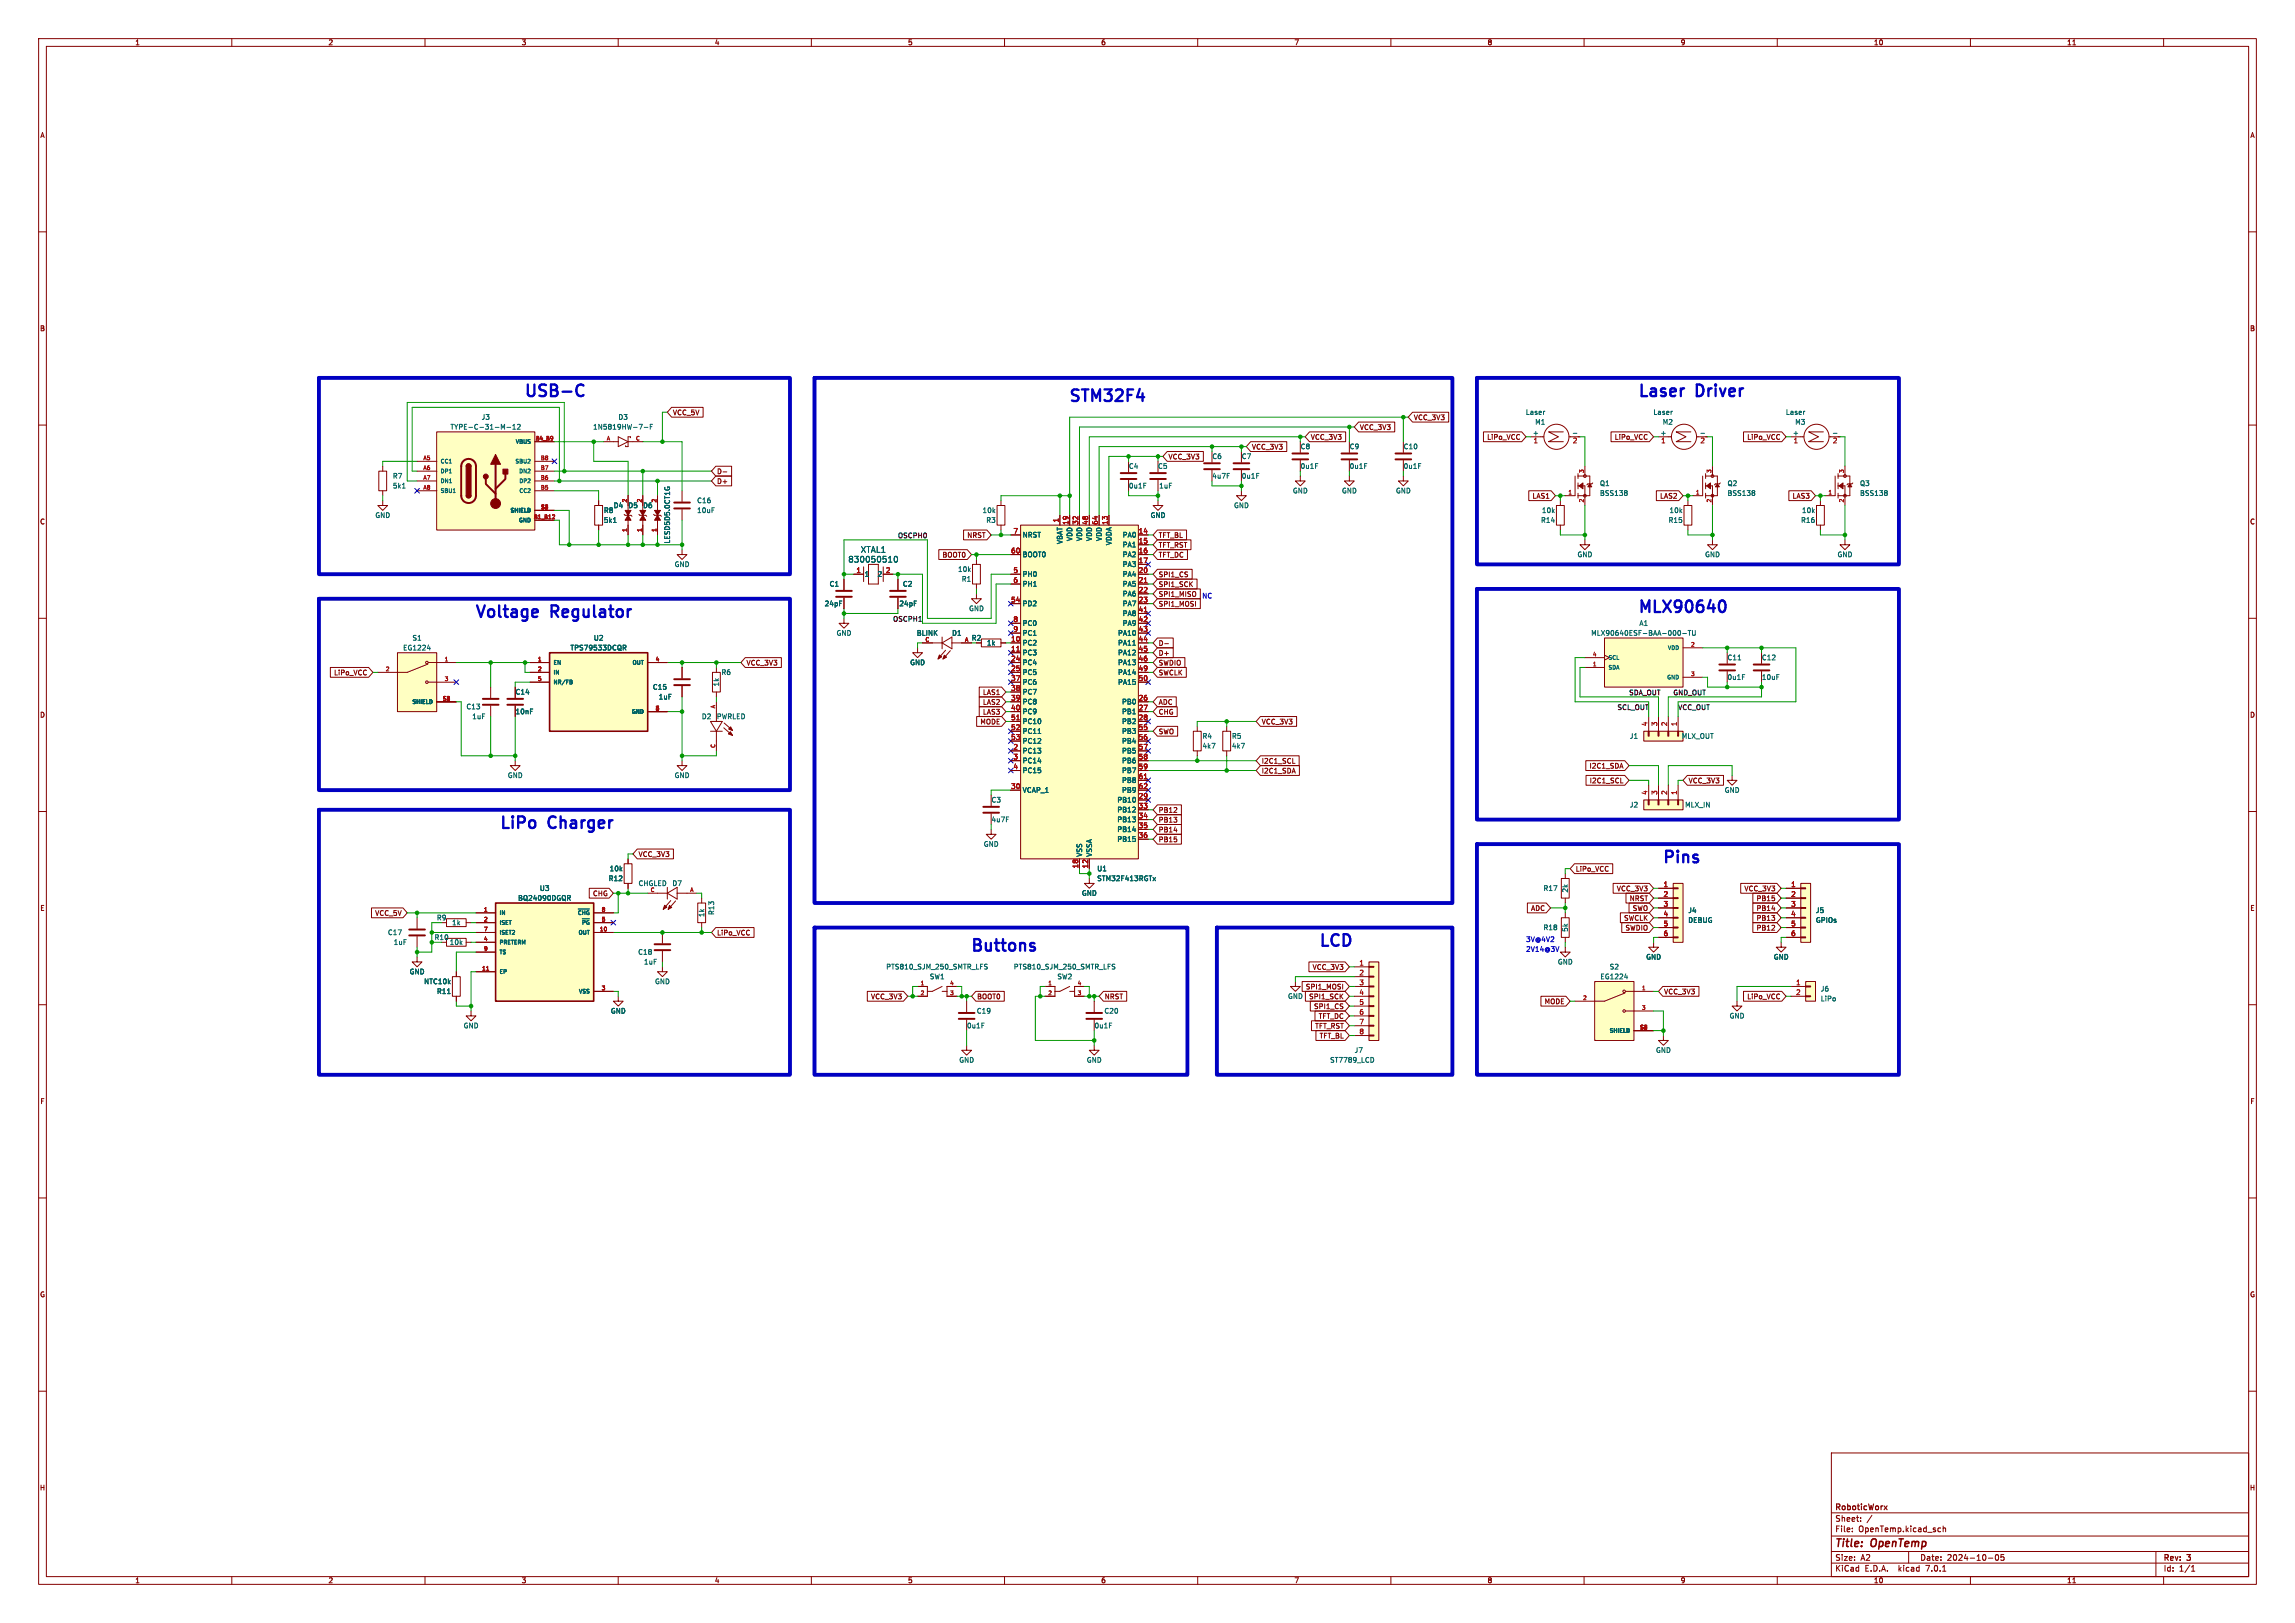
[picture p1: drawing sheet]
<svg xmlns="http://www.w3.org/2000/svg" width="594mm" height="420mm" viewBox="0 0 594 420" stroke-linecap="round" stroke-linejoin="round" font-family="sans-serif">
<defs><g id="words">
<g font-size="4.2" fill="#0000c2">
<text x="135.9" y="102.9">USB-C</text>
<text x="276.9" y="104.1">STM32F4</text>
<text x="424.2" y="102.9">Laser</text>
<text x="439.4" y="102.9">Driver</text>
<text x="123.2" y="160">Voltage</text>
<text x="142.9" y="160">Regulator</text>
<text x="424.2" y="158.8">MLX90640</text>
<text x="129.5" y="214.6">LiPo</text>
<text x="142.3" y="214.6">Charger</text>
<text x="430.5" y="223.5">Pins</text>
<text x="341.6" y="245.1">LCD</text>
<text x="251.5" y="246.4">Buttons</text>
</g>
<g font-size="2.8" fill="#840000">
<text x="475" y="400.8">Title:</text>
<text x="484.4" y="400.8">OpenTemp</text>
</g>
<g font-size="2.1" fill="#006464">
<text x="222.7" y="143.2">XTAL1</text>
<text x="219.5" y="145.7">830050510</text>
</g>
<g font-size="2.1" fill="#840000">
<text x="475" y="393.9">Sheet:</text>
<text x="475" y="391.1">RoboticWorx</text>
<text x="475" y="396.6">File:</text>
<text x="481" y="396.6">OpenTemp.kicad_sch</text>
<text x="475" y="406.8">KiCad</text>
<text x="475" y="404">Size:</text>
<text x="481.6" y="404">A2</text>
<text x="482.7" y="406.8">E.D.A.</text>
<text x="491.4" y="406.8">kicad</text>
<text x="497" y="404">Date:</text>
<text x="498.5" y="406.8">7.0.1</text>
<text x="503.9" y="404">2024-10-05</text>
<text x="560" y="404.2">Rev:</text>
<text x="560" y="406.8">Id:</text>
<text x="564" y="406.8">1/1</text>
<text x="566.2" y="404.2">3</text>
</g>
<g font-size="1.8" fill="#840000">
<text x="35" y="11.8">1</text>
<text x="85" y="11.8">2</text>
<text x="135" y="11.8">3</text>
<text x="185" y="11.8">4</text>
<text x="235" y="11.8">5</text>
<text x="285" y="11.8">6</text>
<text x="335" y="11.8">7</text>
<text x="385" y="11.8">8</text>
<text x="435" y="11.8">9</text>
<text x="485" y="11.8">10</text>
<text x="535" y="11.8">11</text>
<text x="10.4" y="35.8">A</text>
<text x="582.4" y="35.8">A</text>
<text x="10.3" y="85.8">B</text>
<text x="582.3" y="85.8">B</text>
<text x="174.1" y="107.6">VCC_5V</text>
<text x="339.3" y="113.9">VCC_3V3</text>
<text x="352" y="111.4">VCC_3V3</text>
<text x="365.9" y="108.9">VCC_3V3</text>
<text x="384.8" y="113.9">LiPo_VCC</text>
<text x="417.8" y="113.9">LiPo_VCC</text>
<text x="452.1" y="113.9">LiPo_VCC</text>
<text x="302.4" y="119">VCC_3V3</text>
<text x="324" y="116.5">VCC_3V3</text>
<text x="185.6" y="125.4">D+</text>
<text x="185.6" y="122.8">D-</text>
<text x="396.5" y="129.2">LAS1</text>
<text x="429.5" y="129.2">LAS2</text>
<text x="463.8" y="129.2">LAS3</text>
<text x="10.3" y="135.8">C</text>
<text x="582.3" y="135.8">C</text>
<text x="250.2" y="139.3">NRST</text>
<text x="299.9" y="139.3">TFT_BL</text>
<text x="299.9" y="141.9">TFT_RST</text>
<text x="243.8" y="144.4">BOOT0</text>
<text x="299.9" y="149.5">SPI1_CS</text>
<text x="299.9" y="144.4">TFT_DC</text>
<text x="299.9" y="152">SPI1_SCK</text>
<text x="299.9" y="154.6">SPI1_MISO</text>
<text x="299.9" y="157.1">SPI1_MOSI</text>
<text x="251.4" y="165.9">R2</text>
<text x="299.9" y="167.3">D-</text>
<text x="193.2" y="172.4">VCC_3V3</text>
<text x="299.9" y="172.4">SWDIO</text>
<text x="299.9" y="169.8">D+</text>
<text x="86.3" y="174.9">LiPo_VCC</text>
<text x="254.3" y="180">LAS1</text>
<text x="299.9" y="174.9">SWCLK</text>
<text x="10.3" y="185.8">D</text>
<text x="254.3" y="182.5">LAS2</text>
<text x="254.3" y="185.1">LAS3</text>
<text x="299.9" y="182.5">ADC</text>
<text x="299.9" y="185.1">CHG</text>
<text x="582.3" y="185.8">D</text>
<text x="253.6" y="187.6">MODE</text>
<text x="299.9" y="190.1">SWO</text>
<text x="326.6" y="187.6">VCC_3V3</text>
<text x="326.6" y="197.8">I2C1_SCL</text>
<text x="326.6" y="200.3">I2C1_SDA</text>
<text x="411.3" y="199">I2C1_SDA</text>
<text x="411.3" y="202.8">I2C1_SCL</text>
<text x="437" y="202.8">VCC_3V3</text>
<text x="299.9" y="215.5">PB14</text>
<text x="299.9" y="213">PB13</text>
<text x="299.9" y="210.5">PB12</text>
<text x="165.3" y="221.9">VCC_3V3</text>
<text x="299.9" y="218.1">PB15</text>
<text x="407.8" y="225.7">LiPo_VCC</text>
<text x="153.3" y="232.1">CHG</text>
<text x="418.3" y="230.8">VCC_3V3</text>
<text x="421.7" y="233.3">NRST</text>
<text x="451.4" y="230.8">VCC_3V3</text>
<text x="454.5" y="233.3">PB15</text>
<text x="10.4" y="235.8">E</text>
<text x="97" y="237.1">VCC_5V</text>
<text x="396.1" y="235.9">ADC</text>
<text x="420.2" y="238.4">SWCLK</text>
<text x="422.4" y="235.9">SWO</text>
<text x="454.5" y="235.9">PB14</text>
<text x="454.5" y="238.4">PB13</text>
<text x="582.4" y="235.8">E</text>
<text x="185.6" y="242.2">LiPo_VCC</text>
<text x="420.6" y="240.9">SWDIO</text>
<text x="454.5" y="240.9">PB12</text>
<text x="339.6" y="251.1">VCC_3V3</text>
<text x="337.8" y="256.2">SPI1_MOSI</text>
<text x="430.7" y="257.5">VCC_3V3</text>
<text x="225.3" y="258.7">VCC_3V3</text>
<text x="252.9" y="258.7">BOOT0</text>
<text x="285.9" y="258.7">NRST</text>
<text x="338.7" y="258.7">SPI1_SCK</text>
<text x="340" y="261.3">SPI1_CS</text>
<text x="341.2" y="263.8">TFT_DC</text>
<text x="399.6" y="260">MODE</text>
<text x="452.1" y="258.7">LiPo_VCC</text>
<text x="340.3" y="266.3">TFT_RST</text>
<text x="341.4" y="268.9">TFT_BL</text>
<text x="10.4" y="285.8">F</text>
<text x="582.4" y="285.8">F</text>
<text x="10.3" y="335.8">G</text>
<text x="582.3" y="335.8">G</text>
<text x="10.3" y="385.8">H</text>
<text x="582.3" y="385.8">H</text>
<text x="35" y="409.8">1</text>
<text x="85" y="409.8">2</text>
<text x="135" y="409.8">3</text>
<text x="185" y="409.8">4</text>
<text x="235" y="409.8">5</text>
<text x="285" y="409.8">6</text>
<text x="335" y="409.8">7</text>
<text x="385" y="409.8">8</text>
<text x="435" y="409.8">9</text>
<text x="485" y="409.8">10</text>
<text x="535" y="409.8">11</text>
</g>
<g font-size="1.8" fill="#006464">
<text x="394.8" y="107.5">Laser</text>
<text x="427.9" y="107.5">Laser</text>
<text x="462.1" y="107.5">Laser</text>
<text x="116.5" y="111.3">TYPE-C-31-M-12</text>
<text x="124.6" y="108.8">J3</text>
<text x="153.4" y="111.3">1N5819HW-7-F</text>
<text x="160" y="108.8">D3</text>
<text x="396.7" y="112.8">+</text>
<text x="397.3" y="110">M1</text>
<text x="429.7" y="112.8">+</text>
<text x="430.3" y="110">M2</text>
<text x="464" y="112.8">+</text>
<text x="464.6" y="110">M3</text>
<text x="313.7" y="118.9">C6</text>
<text x="321.3" y="118.9">C7</text>
<text x="336.6" y="116.4">C8</text>
<text x="349.3" y="116.4">C9</text>
<text x="363.2" y="116.4">C10</text>
<text x="101.6" y="124">R7</text>
<text x="292.1" y="121.5">C4</text>
<text x="299.6" y="121.5">C5</text>
<text x="313.7" y="124">4u7F</text>
<text x="321.3" y="124">0u1F</text>
<text x="336.6" y="121.5">0u1F</text>
<text x="349.3" y="121.5">0u1F</text>
<text x="363.2" y="121.5">0u1F</text>
<text x="414" y="125.9">Q1</text>
<text x="447" y="125.9">Q2</text>
<text x="481.3" y="125.9">Q3</text>
<text x="101.6" y="126.6">5k1</text>
<text x="158.8" y="131.6">D4</text>
<text x="162.6" y="131.6">D5</text>
<text x="166.4" y="131.6">D6</text>
<text x="180.3" y="130.4">C16</text>
<text x="292.1" y="126.6">0u1F</text>
<text x="299.9" y="126.6">1uF</text>
<text x="319.3" y="131.6">GND</text>
<text x="334.6" y="127.8">GND</text>
<text x="347.3" y="127.8">GND</text>
<text x="361.2" y="127.8">GND</text>
<text x="414" y="128.5">BSS138</text>
<text x="447" y="128.5">BSS138</text>
<text x="481.3" y="128.5">BSS138</text>
<text x="97.1" y="134.2">GND</text>
<text x="156.2" y="132.9">R8</text>
<text x="156.2" y="135.4">5k1</text>
<text x="180.3" y="132.9">10uF</text>
<text x="254.2" y="132.9">10k</text>
<text x="255.2" y="135.4">R3</text>
<text x="297.7" y="134.2">GND</text>
<text x="398.8" y="135.4">R14</text>
<text x="399" y="132.9">10k</text>
<text x="431.8" y="135.4">R15</text>
<text x="432" y="132.9">10k</text>
<text x="466.1" y="135.4">R16</text>
<text x="466.3" y="132.9">10k</text>
<text x="173.5" y="140.7" transform="rotate(-90 173.5 140.7)">LESD5D5.0CT1G</text>
<text x="264.7" y="139.3">NRST</text>
<text x="275.1" y="140.9" transform="rotate(-90 275.1 140.9)">VBAT</text>
<text x="277.7" y="140.2" transform="rotate(-90 277.7 140.2)">VDD</text>
<text x="280.2" y="140.2" transform="rotate(-90 280.2 140.2)">VDD</text>
<text x="282.8" y="140.2" transform="rotate(-90 282.8 140.2)">VDD</text>
<text x="285.3" y="140.2" transform="rotate(-90 285.3 140.2)">VDD</text>
<text x="287.8" y="141.2" transform="rotate(-90 287.8 141.2)">VDDA</text>
<text x="290.4" y="139.3">PA0</text>
<text x="290.4" y="141.8">PA1</text>
<text x="174.5" y="146.9">GND</text>
<text x="223.8" y="149.4">1</text>
<text x="227" y="149.4">2</text>
<text x="247.9" y="148.1">10k</text>
<text x="264.7" y="149.4">PH0</text>
<text x="264.7" y="144.3">BOOT0</text>
<text x="290.4" y="144.3">PA2</text>
<text x="290.4" y="146.9">PA3</text>
<text x="290.4" y="149.4">PA4</text>
<text x="408.2" y="144.3">GND</text>
<text x="441.2" y="144.3">GND</text>
<text x="475.5" y="144.3">GND</text>
<text x="214.6" y="152">C1</text>
<text x="233.6" y="152">C2</text>
<text x="248.8" y="150.7">R1</text>
<text x="264.7" y="152">PH1</text>
<text x="290.4" y="152">PA5</text>
<text x="290.4" y="154.5">PA6</text>
<text x="213.4" y="157">24pF</text>
<text x="232.7" y="157">24pF</text>
<text x="250.7" y="158.3">GND</text>
<text x="264.7" y="157">PD2</text>
<text x="290.4" y="157">PA7</text>
<text x="290.4" y="159.6">PA8</text>
<text x="106.7" y="165.9">S1</text>
<text x="153.6" y="165.9">U2</text>
<text x="216.4" y="164.7">GND</text>
<text x="237.2" y="164.7">BLINK</text>
<text x="246.3" y="164.7">D1</text>
<text x="255.4" y="167.2">1k</text>
<text x="264.7" y="167.2">PC2</text>
<text x="264.7" y="162.1">PC0</text>
<text x="264.7" y="164.7">PC1</text>
<text x="289.2" y="164.7">PA10</text>
<text x="289.2" y="167.2">PA11</text>
<text x="290.4" y="162.1">PA9</text>
<text x="411.7" y="164.7">MLX90640ESF-BAA-000-TU</text>
<text x="424.2" y="162.1">A1</text>
<text x="104.3" y="168.5">EG1224</text>
<text x="147.6" y="168.5">TPS79533DCQR</text>
<text x="235.5" y="172.3">GND</text>
<text x="264.7" y="169.7">PC3</text>
<text x="264.7" y="172.3">PC4</text>
<text x="289.2" y="169.7">PA12</text>
<text x="289.2" y="172.3">PA13</text>
<text x="447" y="171">C11</text>
<text x="455.9" y="171">C12</text>
<text x="133.4" y="179.9">C14</text>
<text x="168.9" y="178.6">C15</text>
<text x="186.2" y="177.7" transform="rotate(-90 186.2 177.7)">1k</text>
<text x="186.7" y="174.8">R6</text>
<text x="264.7" y="174.8">PC5</text>
<text x="264.7" y="177.4">PC6</text>
<text x="264.7" y="179.9">PC7</text>
<text x="289.2" y="174.8">PA14</text>
<text x="289.2" y="177.4">PA15</text>
<text x="447" y="176.1">0u1F</text>
<text x="455.9" y="176.1">10uF</text>
<text x="120.6" y="183.7">C13</text>
<text x="133.4" y="185">10nF</text>
<text x="170.4" y="181.2">1uF</text>
<text x="264.7" y="182.4">PC8</text>
<text x="264.7" y="185">PC9</text>
<text x="290.3" y="182.4">PB0</text>
<text x="290.3" y="185">PB1</text>
<text x="122.1" y="186.2">1uF</text>
<text x="181.6" y="186.2">D2</text>
<text x="185.4" y="186.2">PWRLED</text>
<text x="264.7" y="187.5">PC10</text>
<text x="264.7" y="190.1">PC11</text>
<text x="290.3" y="187.5">PB2</text>
<text x="290.3" y="190.1">PB3</text>
<text x="311.2" y="191.3">R4</text>
<text x="318.8" y="191.3">R5</text>
<text x="421.8" y="191.3">J1</text>
<text x="435.2" y="191.3">MLX_OUT</text>
<text x="264.7" y="195.1">PC13</text>
<text x="264.7" y="197.7">PC14</text>
<text x="264.7" y="192.6">PC12</text>
<text x="290.3" y="192.6">PB4</text>
<text x="290.3" y="195.1">PB5</text>
<text x="290.3" y="197.7">PB6</text>
<text x="311.2" y="193.9">4k7</text>
<text x="318.8" y="193.9">4k7</text>
<text x="131.4" y="201.5">GND</text>
<text x="174.5" y="201.5">GND</text>
<text x="264.7" y="200.2">PC15</text>
<text x="290.3" y="200.2">PB7</text>
<text x="290.3" y="202.8">PB8</text>
<text x="256.5" y="207.8">C3</text>
<text x="264.7" y="205.3">VCAP_1</text>
<text x="289" y="207.8">PB10</text>
<text x="290.3" y="205.3">PB9</text>
<text x="421.8" y="209.1">J2</text>
<text x="436.1" y="209.1">MLX_IN</text>
<text x="446.3" y="205.3">GND</text>
<text x="256.5" y="212.9">4u7F</text>
<text x="289" y="210.4">PB12</text>
<text x="289" y="212.9">PB13</text>
<text x="289" y="215.5">PB14</text>
<text x="254.5" y="219.3">GND</text>
<text x="280.2" y="221.7" transform="rotate(-90 280.2 221.7)">VSS</text>
<text x="282.8" y="221.7" transform="rotate(-90 282.8 221.7)">VSSA</text>
<text x="289" y="218">PB15</text>
<text x="157.7" y="225.6">10k</text>
<text x="283.9" y="225.6">U1</text>
<text x="134" y="233.2">BQ24090DGQR</text>
<text x="139.6" y="230.7">U3</text>
<text x="157.5" y="228.2">R12</text>
<text x="165.2" y="229.4">CHGLED</text>
<text x="174" y="229.4">D7</text>
<text x="279.9" y="232">GND</text>
<text x="283.9" y="228.2">STM32F413RGTx</text>
<text x="399.4" y="230.7">R17</text>
<text x="406" y="231.1" transform="rotate(-90 406 231.1)">2k</text>
<text x="113" y="238.3">R9</text>
<text x="116.9" y="239.6">1k</text>
<text x="182.4" y="237.4" transform="rotate(-90 182.4 237.4)">1k</text>
<text x="185" y="236.9" transform="rotate(-90 185 236.9)">R13</text>
<text x="436.9" y="236.4">J4</text>
<text x="436.9" y="239">DEBUG</text>
<text x="469.9" y="236.4">J5</text>
<text x="469.9" y="239">GPIOs</text>
<text x="100.3" y="242.1">C17</text>
<text x="101.8" y="244.7">1uF</text>
<text x="112.4" y="243.4">R10</text>
<text x="116.3" y="244.7">10k</text>
<text x="399.4" y="240.9">R18</text>
<text x="406" y="241.2" transform="rotate(-90 406 241.2)">5k</text>
<text x="165.1" y="247.2">C18</text>
<text x="166.6" y="249.7">1uF</text>
<text x="229.3" y="251">PTS810_SJM_250_SMTR_LFS</text>
<text x="262.3" y="251">PTS810_SJM_250_SMTR_LFS</text>
<text x="403.1" y="249.7">GND</text>
<text x="416.6" y="251">S2</text>
<text x="426" y="248.5">GND</text>
<text x="459" y="248.5">GND</text>
<text x="106" y="252.3">GND</text>
<text x="109.7" y="254.8">NTC10k</text>
<text x="113" y="257.4">R11</text>
<text x="169.5" y="254.8">GND</text>
<text x="240.6" y="253.6">SW1</text>
<text x="273.6" y="253.6">SW2</text>
<text x="414.1" y="253.6">EG1224</text>
<text x="471.2" y="256.7">J6</text>
<text x="158" y="262.4">GND</text>
<text x="252.7" y="262.4">C19</text>
<text x="285.8" y="262.4">C20</text>
<text x="333.3" y="258.6">GND</text>
<text x="447.6" y="263.7">GND</text>
<text x="471.2" y="259.3">LiPo</text>
<text x="119.9" y="266.3">GND</text>
<text x="250.2" y="266.3">0u1F</text>
<text x="283.2" y="266.3">0u1F</text>
<text x="248.2" y="275.1">GND</text>
<text x="281.2" y="275.1">GND</text>
<text x="344.2" y="275.1">ST7789_LCD</text>
<text x="350.5" y="272.6">J7</text>
<text x="428.5" y="272.6">GND</text>
</g>
<g font-size="1.8" fill="#a90000">
<text x="396.8" y="114.9">1</text>
<text x="407" y="114.9">2</text>
<text x="429.9" y="114.9">1</text>
<text x="440" y="114.9">2</text>
<text x="464.2" y="114.9">1</text>
<text x="474.3" y="114.9">2</text>
<text x="274.1" y="135.3" transform="rotate(-90 274.1 135.3)">1</text>
<text x="276.6" y="135.9" transform="rotate(-90 276.6 135.9)">19</text>
<text x="279.1" y="135.9" transform="rotate(-90 279.1 135.9)">32</text>
<text x="281.7" y="135.9" transform="rotate(-90 281.7 135.9)">48</text>
<text x="284.2" y="135.9" transform="rotate(-90 284.2 135.9)">64</text>
<text x="286.8" y="135.9" transform="rotate(-90 286.8 135.9)">13</text>
<text x="261.6" y="143.3">60</text>
<text x="262.2" y="138.2">7</text>
<text x="294.6" y="138.2">14</text>
<text x="294.6" y="140.7">15</text>
<text x="294.6" y="143.3">16</text>
<text x="221.6" y="148.3">1</text>
<text x="229.2" y="148.3">2</text>
<text x="262.2" y="148.3">5</text>
<text x="294.6" y="145.8">17</text>
<text x="294.6" y="148.3">20</text>
<text x="261.6" y="156">54</text>
<text x="262.2" y="150.9">6</text>
<text x="294.6" y="150.9">21</text>
<text x="294.6" y="153.4">22</text>
<text x="294.6" y="156">23</text>
<text x="262.2" y="161">8</text>
<text x="294.6" y="158.5">41</text>
<text x="294.6" y="161">42</text>
<text x="261.6" y="166.1">10</text>
<text x="262.2" y="163.6">9</text>
<text x="294.6" y="163.6">43</text>
<text x="294.6" y="166.1">44</text>
<text x="261.6" y="168.7">11</text>
<text x="261.6" y="171.2">24</text>
<text x="261.6" y="173.7">25</text>
<text x="294.6" y="168.7">45</text>
<text x="294.6" y="171.2">46</text>
<text x="294.6" y="173.7">49</text>
<text x="261.6" y="176.3">37</text>
<text x="261.6" y="178.8">38</text>
<text x="294.6" y="176.3">50</text>
<text x="261.6" y="181.4">39</text>
<text x="261.6" y="183.9">40</text>
<text x="294.6" y="181.4">26</text>
<text x="294.6" y="183.9">27</text>
<text x="261.6" y="186.4">51</text>
<text x="261.6" y="189">52</text>
<text x="261.6" y="191.5">53</text>
<text x="294.6" y="186.4">28</text>
<text x="294.6" y="189">55</text>
<text x="294.6" y="191.5">56</text>
<text x="426.5" y="188" transform="rotate(-90 426.5 188)">4</text>
<text x="429" y="188" transform="rotate(-90 429 188)">3</text>
<text x="431.5" y="188" transform="rotate(-90 431.5 188)">2</text>
<text x="434.1" y="188" transform="rotate(-90 434.1 188)">1</text>
<text x="262.2" y="194.1">2</text>
<text x="262.2" y="196.6">3</text>
<text x="294.6" y="194.1">57</text>
<text x="294.6" y="196.6">58</text>
<text x="262.2" y="199.1">4</text>
<text x="294.6" y="199.1">59</text>
<text x="294.6" y="201.7">61</text>
<text x="261.6" y="204.2">30</text>
<text x="294.6" y="206.8">29</text>
<text x="294.6" y="209.3">33</text>
<text x="294.6" y="204.2">62</text>
<text x="426.5" y="205.8" transform="rotate(-90 426.5 205.8)">4</text>
<text x="429" y="205.8" transform="rotate(-90 429 205.8)">3</text>
<text x="431.5" y="205.8" transform="rotate(-90 431.5 205.8)">2</text>
<text x="434.1" y="205.8" transform="rotate(-90 434.1 205.8)">1</text>
<text x="294.6" y="211.8">34</text>
<text x="294.6" y="214.4">35</text>
<text x="294.6" y="216.9">36</text>
<text x="279.1" y="224.8" transform="rotate(-90 279.1 224.8)">18</text>
<text x="281.7" y="224.8" transform="rotate(-90 281.7 224.8)">12</text>
<text x="430.5" y="229.6">1</text>
<text x="430.5" y="232.2">2</text>
<text x="463.5" y="229.6">1</text>
<text x="463.5" y="232.2">2</text>
<text x="430.5" y="234.7">3</text>
<text x="430.5" y="237.2">4</text>
<text x="430.5" y="239.8">5</text>
<text x="463.5" y="234.7">3</text>
<text x="463.5" y="237.2">4</text>
<text x="463.5" y="239.8">5</text>
<text x="430.5" y="242.3">6</text>
<text x="463.5" y="242.3">6</text>
<text x="351.8" y="249.9">1</text>
<text x="351.8" y="252.5">2</text>
<text x="351.8" y="255">3</text>
<text x="351.8" y="257.6">4</text>
<text x="464.8" y="255">1</text>
<text x="464.8" y="257.6">2</text>
<text x="351.8" y="260.1">5</text>
<text x="351.8" y="262.6">6</text>
<text x="351.8" y="265.2">7</text>
<text x="351.8" y="267.7">8</text>
</g>
<g font-size="1.8" fill="#0f0f0f">
<text x="232.4" y="139.3">OSCPH0</text>
<text x="231" y="160.9">OSCPH1</text>
<text x="421.6" y="180">SDA_OUT</text>
<text x="433.1" y="180">GND_OUT</text>
<text x="418.5" y="183.8">SCL_OUT</text>
<text x="434.3" y="183.8">VCC_OUT</text>
</g>
<g font-size="1.8" fill="#0000c2">
<text x="311.1" y="154.9">NC</text>
<text x="395" y="243.8">3V@4V2</text>
<text x="395" y="246.4">2V14@3V</text>
</g>
<g font-size="1.4" fill="#a90000">
<text x="109.5" y="119.1">A5</text>
<text x="138.6" y="114">B4_A9</text>
<text x="139.9" y="119.1">B8</text>
<text x="157" y="114">A</text>
<text x="164.5" y="114">C</text>
<text x="109.5" y="121.7">A6</text>
<text x="109.5" y="124.2">A7</text>
<text x="139.9" y="124.2">B6</text>
<text x="139.9" y="121.7">B7</text>
<text x="410" y="122.5" transform="rotate(-90 410 122.5)">3</text>
<text x="443" y="122.5" transform="rotate(-90 443 122.5)">3</text>
<text x="477.3" y="122.5" transform="rotate(-90 477.3 122.5)">3</text>
<text x="109.5" y="126.7">A8</text>
<text x="139.9" y="126.7">B5</text>
<text x="139.9" y="131.8">S1</text>
<text x="140.9" y="131.8">2</text>
<text x="162.3" y="130.1" transform="rotate(-90 162.3 130.1)">2</text>
<text x="166.1" y="130.1" transform="rotate(-90 166.1 130.1)">2</text>
<text x="169.9" y="130.1" transform="rotate(-90 169.9 130.1)">2</text>
<text x="405.8" y="128">1</text>
<text x="410" y="130.1" transform="rotate(-90 410 130.1)">2</text>
<text x="438.8" y="128">1</text>
<text x="443" y="130.1" transform="rotate(-90 443 130.1)">2</text>
<text x="473.1" y="128">1</text>
<text x="477.3" y="130.1" transform="rotate(-90 477.3 130.1)">2</text>
<text x="138.1" y="134.4">B1_A12</text>
<text x="162.3" y="137.7" transform="rotate(-90 162.3 137.7)">1</text>
<text x="166.1" y="137.7" transform="rotate(-90 166.1 137.7)">1</text>
<text x="169.9" y="137.7" transform="rotate(-90 169.9 137.7)">1</text>
<text x="239.4" y="166.1">C</text>
<text x="249.7" y="166.1">A</text>
<text x="437.6" y="167.4">2</text>
<text x="99.8" y="173.7">2</text>
<text x="115" y="171.2">1</text>
<text x="139.1" y="171.2">1</text>
<text x="139.1" y="173.7">2</text>
<text x="169.6" y="171.2">4</text>
<text x="412.2" y="172.5">1</text>
<text x="412.2" y="169.9">4</text>
<text x="115" y="176.3">3</text>
<text x="139.1" y="176.3">5</text>
<text x="437.6" y="175">3</text>
<text x="114.5" y="181.4">S1</text>
<text x="115.5" y="181.4">2</text>
<text x="169.6" y="183.9">6</text>
<text x="185.2" y="183.4" transform="rotate(-90 185.2 183.4)">A</text>
<text x="185.2" y="193.6" transform="rotate(-90 185.2 193.6)">C</text>
<text x="168.3" y="230.9">C</text>
<text x="178.5" y="230.9">A</text>
<text x="125.2" y="236">1</text>
<text x="125.2" y="238.5">2</text>
<text x="155.6" y="238.5">5</text>
<text x="155.6" y="236">8</text>
<text x="125.2" y="243.6">4</text>
<text x="125.2" y="241">7</text>
<text x="155.2" y="241">10</text>
<text x="124.7" y="251.2">11</text>
<text x="125.2" y="246.1">9</text>
<text x="155.6" y="256.3">3</text>
<text x="238.2" y="255">1</text>
<text x="238.2" y="257.6">2</text>
<text x="245.8" y="257.6">3</text>
<text x="245.8" y="255">4</text>
<text x="271.2" y="255">1</text>
<text x="271.2" y="257.6">2</text>
<text x="278.8" y="257.6">3</text>
<text x="278.8" y="255">4</text>
<text x="424.9" y="256.3">1</text>
<text x="409.6" y="258.8">2</text>
<text x="424.9" y="261.4">3</text>
<text x="424.4" y="266.4">S1</text>
<text x="425.3" y="266.4">2</text>
</g>
<g font-size="1.4" fill="#006464">
<text x="133.3" y="115">VBUS</text>
<text x="114" y="120.1">CC1</text>
<text x="114" y="122.6">DP1</text>
<text x="114" y="125.2">DN1</text>
<text x="133.2" y="120.1">SBU2</text>
<text x="134.2" y="122.6">DN2</text>
<text x="134.2" y="125.2">DP2</text>
<text x="114" y="127.7">SBU1</text>
<text x="134.2" y="127.7">CC2</text>
<text x="132" y="132.8">SHIELD</text>
<text x="134.1" y="135.3">GND</text>
<text x="143.3" y="172.1">EN</text>
<text x="163.5" y="172.1">OUT</text>
<text x="416.3" y="173.4">SDA</text>
<text x="416.3" y="170.9">SCL</text>
<text x="431.5" y="168.3">VDD</text>
<text x="143.3" y="174.7">IN</text>
<text x="143.3" y="177.2">NR/FB</text>
<text x="431.3" y="176">GND</text>
<text x="106.6" y="182.3">SHIELD</text>
<text x="163.3" y="184.8">GND</text>
<text x="129.3" y="236.9">IN</text>
<text x="129.3" y="239.5">ISET</text>
<text x="149.4" y="237.4">~{CHG}</text>
<text x="150.4" y="239.9">~{PG}</text>
<text x="129.3" y="244.5">PRETERM</text>
<text x="129.3" y="242">ISET2</text>
<text x="149.6" y="242">OUT</text>
<text x="129.3" y="247.1">TS</text>
<text x="129.3" y="252.2">EP</text>
<text x="149.7" y="257.2">VSS</text>
<text x="416.4" y="267.4">SHIELD</text>
</g>
</g></defs>
<g fill="none" stroke="#840000" stroke-width=".26">
<path d="M10 10h574v400h-574zM12 12h570v396h-570zM60 10v2M110 10v2M160 10v2M210 10v2M260 10v2M310 10v2M360 10v2M410 10v2M460 10v2M510 10v2"/>
<path d="M560 10v2M10 60h2M582 60h2M10 110h2M107.9 119.4h5.1M113 111.8h25.4v25.4h-25.4zM138.4 114.3h5.1M138.4 119.4h5.1M156.2 114.3h3.8M160 113l2.6 1.3-2.6 1.3zM162.6 114.3h3.8M163.2 113.3v-.3h-.6v2.6h-.7v-.3"/>
<path d="M173.8 105.4h8.2v2.6h-8.2l-1.1-1.3zM292.1 119.4v2.8M299.7 119.4v2.8M302.1 116.8h9.4v2.6h-9.4l-1.1-1.3zM313.7 116.8v2.8M321.3 116.8v2.8M323.7 114.3h9.3v2.5h-9.3l-1.1-1.2zM336.5 114.3v2.8M336.5 119.1v2.8M338.9 111.8h9.4v2.5h-9.4l-1.1-1.3zM349.2 114.3v2.8M349.2 119.1v2.8"/>
<path d="M351.6 109.2h9.4v2.6h-9.4l-1.1-1.3zM363.2 114.3v2.8M363.2 119.1v2.8M365.6 106.7h9.4v2.5h-9.4l-1.1-1.2zM384 111.8h9.9l1.1 1.2-1.1 1.3h-9.9zM396.2 113h3.4M404.6 111.8h-3.8l2.6 1.2-2.6 1.3h3.8M406.1 113h2.8M417 111.8h9.9l1.1 1.2-1.1 1.3h-9.9zM429.3 113h3.3M437.6 111.8h-3.8l2.6 1.2-2.6 1.3h3.8M439.1 113h2.9"/>
<path d="M451.3 111.8h9.9l1.1 1.2-1.1 1.3h-9.9zM463.5 113h3.4M471.9 111.8h-3.8l2.6 1.2-2.6 1.3h3.8M473.4 113h2.8M582 110h2M98 121.9h2.1v5.1h-2.1zM99.1 129.5v1.3h1.2l-1.2 1.3-1.3-1.3h1.3M99.1 120.7v1.2M99.1 127v1.3M107.9 121.9h5.1M107.9 124.5h5.1M107.9 127h5.1"/>
<path d="M120.6 128.3l.2 .4 .4 .2 .5-.2 .2-.4M120.6 120.7l.2-.5 .5-.2 .4 .2 .2 .5M138.4 134.6h5.1M138.4 121.9h5.1M138.4 124.5h5.1M138.4 127h5.1M138.4 132.1h5.1M153.9 130.8h2.1v5.1h-2.1zM154.9 129.5v1.3M154.9 135.9v1.3M161.5 133.1l.3 .3h1.5l.3 .2M162.6 128.3v2.5"/>
<path d="M162.6 134.6v3.8M165.4 133.1l.2 .3h1.5l.3 .2M166.4 128.3v2.5M166.4 134.6v3.8M169.2 133.1l.2 .3h1.5l.3 .2M170.2 128.3v3.8M170.2 134.6v3.8M176.5 127v2.8M176.5 131.8v2.8M185.3 123.2h4.1v2.5h-4.1l-1.2-1.2zM185.3 120.7h4.1v2.5h-4.1l-1.2-1.3zM187.2 122.1h.9"/>
<path d="M249.4 137.2h6l1.1 1.2-1.1 1.3h-6zM258.1 130.8h2v5.1h-2zM259.1 129.5v1.3M259.1 135.9v1.3M261.6 138.4h2.6M264.2 135.9h30.4v86.4h-30.4zM274.3 133.4v2.5M276.9 133.4v2.5M279.4 133.4v2.5M281.9 133.4v2.5M284.5 133.4v2.5M287 133.4v2.5"/>
<path d="M292.1 124.2v2.8M294.6 138.4h2.6M299.6 137.2h7.5v2.5h-7.5l-1.2-1.3zM299.6 139.7h8.7v2.5h-8.7l-1.2-1.2zM299.7 129.5v1.3h1.3l-1.3 1.3-1.3-1.3h1.3M299.7 124.2v2.8M313.7 121.7v2.8M321.3 127v1.3h1.3l-1.3 1.2-1.3-1.2h1.3M321.3 121.7v2.8M336.5 123.2v1.3h1.3l-1.3 1.2-1.2-1.2h1.2M349.2 123.2v1.3h1.3l-1.3 1.2-1.2-1.2h1.2M363.2 123.2v1.3h1.3l-1.3 1.2-1.3-1.2h1.3"/>
<path d="M395.7 127h5.8l1.1 1.3-1.1 1.2h-5.8zM402.8 130.8h2.1v5.1h-2.1zM403.9 129.5v1.3M403.9 135.9v1.3M407.7 123.2v5.1h-2.6M408.4 125.7h1.8v5.1M408.4 123.2h3.1v5.1h-3.1M408.4 122.6v1.2M408.4 125v1.5M408.4 127.6v1.3M410.2 139.7v1.3h1.3l-1.3 1.2-1.3-1.2h1.3M410.2 120.7v2.5"/>
<path d="M412.2 125l-.2 .2h-1l-.3 .3M428.7 127h5.8l1.1 1.3-1.1 1.2h-5.8zM435.9 130.8h2v5.1h-2zM436.9 129.5v1.3M436.9 135.9v1.3M440.7 123.2v5.1h-2.6M441.5 122.6v1.2M441.5 125v1.5M441.5 127.6v1.3M441.5 125.7h1.7v5.1M441.5 123.2h3v5.1h-3M443.2 139.7v1.3h1.3l-1.3 1.2-1.2-1.2h1.2"/>
<path d="M443.2 120.7v2.5M445.3 125l-.3 .2h-1l-.3 .3M463 127h5.8l1.1 1.3-1.1 1.2h-5.8zM470.2 130.8h2v5.1h-2zM471.2 129.5v1.3M471.2 135.9v1.3M475 123.2v5.1h-2.6M475.7 125.7h1.8v5.1M475.7 123.2h3.1v5.1h-3.1M475.7 122.6v1.2M475.7 125v1.5M475.7 127.6v1.3"/>
<path d="M477.5 139.7v1.3h1.3l-1.3 1.2-1.3-1.2h1.3M477.5 120.7v2.5M479.6 125l-.3 .2h-1l-.3 .3M10 160h2M176.5 142.2v1.3h1.3l-1.3 1.3-1.2-1.3h1.2M218.4 149.9v2.8M218.4 154.7v2.8M221 148.6h2.5M223.5 146.7v3.8M224.8 146.1v5h2.5v-5M228.6 146.7v3.8M228.6 148.6h2.5"/>
<path d="M232.4 149.9v2.8M232.4 154.7v2.8M243 142.2h7.3l1.2 1.3-1.2 1.3h-7.3zM251.7 146.1h2v5h-2zM252.7 153.7v1.2h1.3l-1.3 1.3-1.2-1.3h1.2M252.7 144.8v1.3M252.7 151.1v1.3M261.6 151.1h2.6M261.6 148.6h2.6M261.6 143.5h2.6M261.6 156.2h2.6M294.6 151.1h2.6"/>
<path d="M294.6 148.6h2.6M294.6 141h2.6M294.6 143.5h2.6M294.6 146.1h2.6M294.6 153.7h2.6M294.6 156.2h2.6M294.6 158.8h2.6M299.6 149.9h10.2v2.5h-10.2l-1.2-1.3zM299.6 152.4h11.1v2.5h-11.1l-1.2-1.2zM299.6 154.9h11.1v2.6h-11.1l-1.2-1.3zM299.6 147.3h9v2.6h-9l-1.2-1.3zM299.6 142.2h7.7v2.6h-7.7l-1.2-1.3z"/>
<path d="M582 160h2M85.5 172.7h9.9l1.1 1.3-1.1 1.3h-9.9zM102.9 168.9h10.1v15.3h-10.1zM110.7 171.9l-5.3 2.1h-7.6M110.9 171.5h7.2M110.9 176.5h7.2M127 177.8v2.8M133.3 177.8v2.8M137.2 171.5h5M137.2 174h5M137.2 176.5h5M167.6 171.5h5.1"/>
<path d="M176.5 172.7v2.8M176.5 177.5v2.8M184.4 174h2v5.1h-2zM185.4 172.7v1.3M185.4 179.1v1.2M192.9 170.2h9.3v2.5h-9.3l-1.1-1.2zM218.4 160v1.3h1.3l-1.3 1.3-1.2-1.3h1.2M237.5 167.6v1.3h1.3l-1.3 1.3-1.3-1.3h1.3M238.8 166.4h5M243.8 166.4l2.6-1.6v3.1zM243.8 164.8v3.1M244.7 168.3l-1.7 2"/>
<path d="M246 168.4l-1.8 2M246.4 166.4h5.1M253.4 177.8h5.8l1.1 1.3-1.1 1.2h-5.8zM254 165.4h5.1v2h-5.1zM259.1 166.4h1.2M261.6 171.5h2.6M261.6 174h2.6M261.6 176.5h2.6M261.6 166.4h2.6M261.6 168.9h2.6M261.6 179.1h2.6M261.6 161.3h2.6"/>
<path d="M261.6 163.8h2.6M294.6 171.5h2.6M294.6 174h2.6M294.6 176.5h2.6M294.6 166.4h2.6M294.6 168.9h2.6M294.6 161.3h2.6M294.6 163.8h2.6M299.6 172.7h7.4v2.6h-7.4l-1.2-1.3zM299.6 170.2h7.1v2.5h-7.1l-1.2-1.2zM299.6 167.6h4.1v2.6h-4.1l-1.2-1.3zM299.6 165.1h4.1v2.5h-4.1l-1.2-1.2z"/>
<path d="M301.5 166.6h.9M410.2 172.7h5.1M410.2 170.2h5.1M415.3 165.1h20.3v12.7h-20.3zM415.3 169.5l1.3 .7-1.3 .6M435.6 167.6h5.1M435.6 175.3h5.1M447 168.9v2.8M447 173.7v2.8M455.9 168.9v2.8M455.9 173.7v2.8M113 181.6h5.1"/>
<path d="M127 182.6v2.8M133.3 196.9v1.2h1.3l-1.3 1.3-1.2-1.3h1.2M133.3 182.6v2.8M167.6 184.2h5.1M176.5 196.9v1.2h1.3l-1.3 1.3-1.2-1.3h1.2M183.9 189.2h3M185.4 181.6v5.1h-1.5l1.5 2.5M185.4 189.2v5.1M186.9 186.7l-1.5 2.5M187.3 188.3l2.1 1.8M187.4 187.1l2.1 1.8M252.8 185.4h6.4l1.1 1.3-1.1 1.3h-6.4z"/>
<path d="M253.4 180.3h5.8l1.1 1.3-1.1 1.3h-5.8zM253.4 182.9h5.8l1.1 1.3-1.1 1.2h-5.8zM261.6 184.2h2.6M261.6 181.6h2.6M261.6 186.7h2.6M261.6 189.2h2.6M261.6 194.3h2.6M261.6 196.9h2.6M261.6 199.4h2.6M261.6 191.8h2.6M294.6 184.2h2.6M294.6 181.6h2.6"/>
<path d="M294.6 186.7h2.6M294.6 189.2h2.6M294.6 194.3h2.6M294.6 196.9h2.6M294.6 199.4h2.6M294.6 191.8h2.6M299.6 188h5.2v2.5h-5.2l-1.2-1.3zM299.6 180.3h4.8v2.6h-4.8l-1.2-1.3zM299.6 182.9h5.1v2.5h-5.1l-1.2-1.2zM308.9 189.2h2v5.1h-2zM309.9 188v1.2M309.9 194.3v1.3"/>
<path d="M316.5 189.2h2v5.1h-2zM317.5 188v1.2M317.5 194.3v1.3M326.2 198.1h10.1v2.6h-10.1l-1.1-1.3zM326.2 195.6h10.1v2.5h-10.1l-1.1-1.2zM326.2 185.4h9.4v2.6h-9.4l-1.1-1.3zM410.4 196.8h10.1l1.1 1.3-1.1 1.3h-10.1zM425.4 189.2h10.2v2.6h-10.2zM426.6 189.2h.2v1.3h-.2zM426.7 185.4v3.8M429.1 189.2h.3v1.3h-.3zM429.3 185.4v3.8"/>
<path d="M431.7 189.2h.2v1.3h-.2zM431.8 185.4v3.8M434.2 189.2h.3v1.3h-.3zM434.3 185.4v3.8M10 210h2M164.9 219.7h9.4v2.6h-9.4l-1.1-1.3zM256.5 214.6v1.3h1.3l-1.3 1.3-1.2-1.3h1.2M256.5 205.7v2.8M256.5 210.6v2.8M261.6 204.5h2.6M294.6 207h2.6M294.6 204.5h2.6"/>
<path d="M294.6 209.6h2.6M294.6 212.1h2.6M294.6 214.6h2.6M294.6 217.2h2.6M294.6 201.9h2.6M299.6 213.4h6.2v2.5h-6.2l-1.2-1.3zM299.6 215.9h6.2v2.5h-6.2l-1.2-1.2zM299.6 210.8h6.2v2.6h-6.2l-1.2-1.3zM299.6 208.3h6.2v2.5h-6.2l-1.2-1.2zM410.5 200.7h10l1.1 1.2-1.1 1.3h-10zM419.5 202.6h.6M425.4 207h10.2v2.6h-10.2z"/>
<path d="M426.6 207h.2v1.3h-.2zM426.7 203.2v3.8M429.1 207h.3v1.3h-.3zM429.3 203.2v3.8M431.7 207h.2v1.3h-.2zM431.8 203.2v3.8M434.2 207h.3v1.3h-.3zM434.3 203.2v3.8M436.7 200.7h9.4v2.5h-9.4l-1.1-1.3zM448.3 200.7v1.2h1.3l-1.3 1.3-1.3-1.3h1.3M582 210h2M96.1 234.9h8.2l1.1 1.3-1.1 1.3h-8.2z"/>
<path d="M107.9 237.5v2.8M115.6 237.7h5v2.1h-5zM120.6 238.8h1.3M123.2 238.8h5.1M123.2 236.2h5.1M152.5 229.9h5.1l1.1 1.2-1.1 1.3h-5.1zM153.7 238.8h5M153.7 236.2h5M161.5 223.5h2.1v5.1h-2.1zM162.6 222.3v1.2M162.6 228.6v1.3M167.6 231.1h5.1"/>
<path d="M172.7 231.1l2.6-1.5v3.1zM172.7 229.6v3.1M173.6 233l-1.8 2.1M174.9 233.1l-1.8 2.1M175.3 231.1h5M180.6 233.7h2v5.1h-2zM181.6 232.4v1.3M181.6 238.8v1.2M279.4 222.3v2.5M281.9 227.3v1.3h1.3l-1.3 1.3-1.2-1.3h1.2M281.9 222.3v2.5M395.3 233.7h4.9l1.1 1.3-1.1 1.2h-4.9z"/>
<path d="M404.1 227.3h2v5.1h-2zM404.1 237.5h2v5.1h-2zM405.1 226.1v1.2M405.1 232.4v1.3M405.1 236.2v1.3M407.5 223.5h9.9v2.6h-9.9l-1.1-1.3zM417.5 228.6h9.4l1.1 1.3-1.1 1.2h-9.4zM419.4 236.2h7.5l1.1 1.3-1.1 1.3h-7.5zM419.8 238.8h7.1l1.1 1.2-1.1 1.3h-7.1zM420.8 231.1h6.1l1.1 1.3-1.1 1.3h-6.1zM421.6 233.7h5.3l1.1 1.3-1.1 1.2h-5.3zM429.3 229.9h3.8"/>
<path d="M429.3 232.4h3.8M429.3 235h3.8M429.3 237.5h3.8M433.1 239.9h1.2v.3h-1.2zM433.1 237.4h1.2v.2h-1.2zM433.1 234.8h1.2v.3h-1.2zM433.1 232.3h1.2v.2h-1.2zM433.1 229.7h1.2v.3h-1.2zM433.1 228.6h2.5v15.2h-2.5zM450.5 228.6h9.4l1.1 1.3-1.1 1.2h-9.4zM453.7 233.7h6.2l1.1 1.3-1.1 1.2h-6.2zM453.7 238.8h6.2l1.1 1.2-1.1 1.3h-6.2z"/>
<path d="M453.7 231.1h6.2l1.1 1.3-1.1 1.3h-6.2zM453.7 236.2h6.2l1.1 1.3-1.1 1.3h-6.2zM458.6 235.2h.8M462.3 229.9h3.8M462.3 232.4h3.8M462.3 235h3.8M462.3 237.5h3.8M466.1 239.9h1.3v.3h-1.3zM466.1 237.4h1.3v.2h-1.3zM466.1 234.8h1.3v.3h-1.3zM466.1 232.3h1.3v.2h-1.3zM466.1 229.7h1.3v.3h-1.3z"/>
<path d="M466.1 228.6h2.5v15.2h-2.5zM10 260h2M107.9 247.7v1.2h1.3l-1.3 1.3-1.2-1.3h1.2M107.9 242.3v2.8M115.6 242.8h5v2.1h-5zM117.1 252.7h2v5.1h-2zM118.1 251.5v1.2M118.1 257.8v1.3M120.6 243.8h1.3M123.2 243.8h5.1M123.2 241.3h5.1M123.2 251.5h5.1"/>
<path d="M123.2 246.4h5.1M153.7 256.5h5M153.7 241.3h5M160 257.8v1.3h1.3l-1.3 1.3-1.3-1.3h1.3M171.4 250.2v1.3h1.3l-1.3 1.2-1.2-1.2h1.2M171.4 241.3v2.8M171.4 246.1v2.8M185.3 240h9.9v2.6h-9.9l-1.2-1.3zM224.5 256.5h9.3l1.1 1.3-1.1 1.3h-9.3zM237.5 255.3h2.5v2.5h-2.5M243.8 255.3l-2.5 1.2h-1.3M243.8 256.5h1.3"/>
<path d="M247.6 255.3h-2.5v2.5h2.5M250.2 259.1v2.8M252.6 256.5h7.3v2.6h-7.3l-1.1-1.3zM270.5 255.3h2.5v2.5h-2.5M276.9 255.3l-2.6 1.2h-1.3M276.9 256.5h1.2M280.7 255.3h-2.6v2.5h2.6M283.2 259.1v2.8M285.6 256.5h6v2.6h-6l-1.1-1.3zM335.3 254v1.3h1.2l-1.2 1.2-1.3-1.2h1.3M337 254h11.1l1.1 1.3-1.1 1.2h-11.1zM337.9 256.5h10.2l1.1 1.3-1.1 1.3h-10.2z"/>
<path d="M338.8 248.9h9.3l1.1 1.3-1.1 1.3h-9.3zM339.1 259.1h9l1.1 1.3-1.1 1.2h-9zM350.5 257.8h3.8M350.5 255.3h3.8M350.5 250.2h3.8M350.5 252.7h3.8M354.3 257.7h1.3v.2h-1.3zM354.3 255.1h1.3v.3h-1.3zM354.3 252.6h1.3v.3h-1.3zM354.3 250.1h1.3v.2h-1.3zM354.3 248.9h2.6v20.3h-2.6zM398.8 257.8h6.5l1.1 1.3-1.1 1.3h-6.5z"/>
<path d="M405.1 245.1v1.3h1.3l-1.3 1.3-1.2-1.3h1.2M405.1 242.6v1.2M412.7 254h10.2v15.2h-10.2zM420.6 256.9l-5.3 2.2h-7.6M420.8 256.5h7.2M428 243.8v1.3h1.3l-1.3 1.3-1.3-1.3h1.3M429.3 240h3.8M429.3 242.6h3.8M430.4 255.3h9.3v2.5h-9.3l-1.1-1.3zM433.1 242.4h1.2v.3h-1.2zM449.6 259.1v1.3h1.2l-1.2 1.2-1.3-1.2h1.3M451.3 256.5h9.9l1.1 1.3-1.1 1.3h-9.9z"/>
<path d="M461 243.8v1.3h1.3l-1.3 1.3-1.3-1.3h1.3M462.3 240h3.8M462.3 242.6h3.8M463.5 257.8h3.9M463.5 255.3h3.9M466.1 242.4h1.3v.3h-1.3zM467.4 257.7h1.2v.2h-1.2zM467.4 255.1h1.2v.3h-1.2zM467.4 254h2.5v5.1h-2.5zM582 260h2M121.9 261.6v1.3h1.3l-1.3 1.3-1.3-1.3h1.3M250.2 270.5v1.3h1.3l-1.3 1.3-1.3-1.3h1.3"/>
<path d="M250.2 263.9v2.8M283.2 270.5v1.3h1.3l-1.3 1.3-1.3-1.3h1.3M283.2 263.9v2.8M339.4 264.2h8.7l1.1 1.2-1.1 1.3h-8.7zM340.4 261.6h7.7l1.1 1.3-1.1 1.3h-7.7zM340.6 266.7h7.5l1.1 1.3-1.1 1.2h-7.5zM350.5 260.4h3.8M350.5 262.9h3.8M350.5 265.4h3.8M350.5 268h3.8M354.3 267.8h1.3v.3h-1.3zM354.3 265.3h1.3v.3h-1.3z"/>
<path d="M354.3 262.8h1.3v.2h-1.3zM354.3 260.2h1.3v.3h-1.3zM420.8 261.6h7.2M422.9 266.7h5.1M430.5 268v1.2h1.3l-1.3 1.3-1.2-1.3h1.2M10 310h2M582 310h2M10 360h2M474 376h108v32h-108zM582 360h2M474 397.5h108M474 391.5h108"/>
<path d="M479.4 396.2v.2M479.4 395.5v.1M481.6 393.5v.2M481.6 392.8v.1M484.5 392.1l-1.3 1.9M501.9 395.4l.4 .1M502.3 396.3l-.4 .1M502.9 395.5h.6l.1 .9M502.9 394.9v1.5M60 408v2M110 408v2M160 408v2"/>
<path d="M210 408v2M260 408v2M310 408v2M360 408v2M410 408v2M460 408v2M474 404.5h108M474 401.5h108M494 401.5v3M502.8 406.6h.8M510 408v2M514.6 403.2h1.2"/>
<path d="M516.6 402.4l.2-.1a.8 .8 0 0 1 .5 .7 .8 .8 0 0 1-.5 .8 1 1 0 0 1-.2-1.4zM518.6 402.3h-.7v.7l.7-.1v.7l-.2 .2-.5-.2M558 401.5v6.5M560 408v2M567.2 406.6h.9M567.2 405.5l.4-.4v1.5"/>
<circle cx="402.8" cy="113" r="3.3"/>
<circle cx="435.9" cy="113" r="3.3"/>
<circle cx="470.2" cy="113" r="3.3"/>
<circle cx="410.2" cy="123.2" r=".36"/>
<circle cx="410.2" cy="128.3" r=".36"/>
<circle cx="443.2" cy="128.3" r=".36"/>
<circle cx="443.2" cy="123.2" r=".36"/>
<circle cx="477.5" cy="128.3" r=".36"/>
<circle cx="477.5" cy="123.2" r=".36"/>
<circle cx="110.5" cy="176.5" r=".33"/>
<circle cx="110.5" cy="171.5" r=".33"/>
<circle cx="420.4" cy="256.5" r=".33"/>
<circle cx="420.4" cy="261.6" r=".33"/>
</g>
<g fill="none" stroke="#840000" stroke-width=".51">
<path d="M119.9 119.3a1.91 1.91 0 0 1 2.1-.4 1.91 1.91 0 0 1 1.2 1.8v7.6a1.91 1.91 0 0 1-1.9 1.9 1.91 1.91 0 0 1-1.9-1.9v-7.8zM311.7 119.9h4M319.3 119.9h4M334.5 118.9h4.1M334.5 117.3h4.1M347.2 118.9h4.1M347.2 117.3h4.1M361.2 118.9h4.1M361.2 117.3h4.1M125.7 124v1.2l2.6 2.6M128.3 120.1v10.2M130.8 122.7v1.3l-2.5 2.5"/>
<path d="M174.5 131.6h4.1M174.5 130h4.1M290.1 122.4h4M290.1 124h4M297.7 122.4h4.1M297.7 124h4.1M311.7 121.4h4M319.3 121.4h4M216.4 154.4h4.1M216.4 152.9h4.1M230.4 154.4h4M230.4 152.9h4"/>
<path d="M174.5 175.8h4.1M174.5 177.3h4.1M445 173.5h4.1M445 172h4.1M453.9 173.5h4.1M453.9 172h4.1M125 182.4h4M125 180.8h4M131.3 182.4h4.1M131.3 180.8h4.1M254.5 210.3h4.1M254.5 208.8h4.1"/>
<path d="M105.9 240.5h4.1M105.9 242.1h4.1M169.4 244.3h4.1M169.4 245.9h4.1M248.2 263.7h4M248.2 262.1h4M281.2 263.7h4M281.2 262.1h4"/>
</g>
<g fill="#840000" stroke="#840000" stroke-width=".26">
<path d="M173.3 234.3l.6 .5-1 .5z"/>
<path d="M172 234.3l.6 .5-1 .5z"/>
<path d="M441.7 125.7l1-.7v1.5z"/>
<path d="M444.5 125.2l.5 .8h-1z"/>
<path d="M120.6 128.3h1.3l-.2 .4-.4 .2-.5-.2z"/>
<path d="M120.8 120.2l.7-.1 .4 .6h-1.3z"/>
<path d="M120.6 120.7h1.3v7.6h-1.3z"/>
<path d="M128.3 117.6l1.2 2.5h-2.5z"/>
<path d="M130.2 121.4h1.2v1.3h-1.2z"/>
<path d="M476 125.7l1-.7v1.5z"/>
<path d="M478.8 125.2l.5 .8h-1z"/>
<path d="M189.1 188.1l.5 .9-1-.3z"/>
<path d="M189 189.4l.6 .9-1.1-.4z"/>
<path d="M408.7 125.7l1-.7v1.5z"/>
<path d="M411.5 125.2l.5 .8h-1z"/>
<path d="M170.2 133.4l.7 1.2h-1.5z"/>
<path d="M169.4 132.1h1.5l-.7 1.3z"/>
<path d="M166.4 133.4l.7 1.2h-1.5z"/>
<path d="M165.6 132.1h1.5l-.7 1.3z"/>
<path d="M244.4 169.5l.6 .6-1 .5z"/>
<path d="M243.1 169.5l.6 .5-.9 .6z"/>
<path d="M162.6 133.4l.7 1.2h-1.5z"/>
<path d="M161.8 132.1h1.5l-.7 1.3z"/>
<circle cx="125.7" cy="123.3" r=".63"/>
<circle cx="128.3" cy="130.3" r="1.27"/>
</g>
<g fill="#ffffc2" stroke="#ffffc2" stroke-width=".26">
<path d="M142.2 168.9h25.4v20.3h-25.4z"/>
<path d="M433.1 228.6h2.5v15.2h-2.5z"/>
<path d="M113 111.8h25.4v25.4h-25.4z"/>
<path d="M102.9 168.9h10.1v15.3h-10.1z"/>
<path d="M425.4 189.2h10.2v2.6h-10.2z"/>
<path d="M466.1 228.6h2.5v15.2h-2.5z"/>
<path d="M467.4 254h2.5v5.1h-2.5z"/>
<path d="M425.4 207h10.2v2.6h-10.2z"/>
<path d="M412.7 254h10.2v15.2h-10.2z"/>
<path d="M128.3 233.7h25.4v25.4h-25.4z"/>
<path d="M354.3 248.9h2.6v20.3h-2.6z"/>
<path d="M264.2 135.9h30.4v86.4h-30.4z"/>
<path d="M415.3 165.1h20.3v12.7h-20.3z"/>
</g>
<path d="M142.2 168.9h25.4v20.3h-25.4zM128.3 233.7h25.4v25.4h-25.4z" fill="none" stroke="#840000" stroke-width=".41"/>
<g fill="none" stroke="#006464" stroke-width=".26">
<path d="M131.2 110.6h1M132.7 111.1h.7M132.7 110.2l.4-.4v1.3M133.9 109.9l.5-.1 .3 .4-.8 .9h.8M166.7 110.6h1M168.3 110.4h.4M168.9 109.8h-.6v1.3M407.2 112.1h1M440.2 112.1h1M474.5 112.1h1M104.2 126.3h.7M158.8 135.2h.7"/>
<path d="M172.1 126.1l-.1 .1M172.8 126.3v-.3h.4l.1 .3M421 127v.4M421 127.6v.6M454.1 127v.4M454.1 127.6v.6M488.4 127v.4M488.4 127.6v.6M230 145.5h.8M231.6 144h.2a.81 .81 0 0 1 .5 .7 .81 .81 0 0 1-.5 .8 1.01 1.01 0 0 1-.2-1.5zM110.6 167.8h.8M147.9 176l.1 .2-.1 .3 .2 .2-.2 .3"/>
<path d="M161.3 167h.5l.2 .2-.1 .4h-.6M161.6 167.6l.4 .6M293.2 167h.7M434.8 163.2l.2 .4-.2 .8M435.5 163.9h1M436.9 163.1h.7M437.3 163.1v1.3M438.1 163.1v1.1l.2 .2 .5-.2v-1.1M268.7 189.8h.7M293.2 184.7h.7M293.2 214.8h.8M146.9 231.7h.5l.2 .3-.1 .3-.6 .1"/>
<path d="M147.2 232.4l.4 .6M149.7 235.2h2.9M150.4 235.8l-.3-.1-.3 .2M150.8 235.7v1M151.4 235.7v1M151.4 238.6l-.1-.3-.4-.1v1M152.4 238.3h-.4l-.1 .2M152.4 235.7h-.4l-.1 .2M298.4 227.1l.7 .8M299.1 227.1l-.7 .8M254.9 250a.53 .53 0 0 1 .6 .7h-.7M255.5 249.6h-.6"/>
<path d="M287.9 250a.53 .53 0 0 1 .6 .7h-.7M288.6 249.6h-.7M420.5 252.9h.8M355.3 273.7l.2 .5-.2 .6"/>
</g>
<path d="M296.2 150.7h.7M296.2 158.3h.7M263.1 168.5h.8M263.1 186.3h.8M296.2 201.5h.7M125.9 251.1h.6" fill="none" stroke="#a90000" stroke-width=".26"/>
<path d="M150.2 99.5l.8 .3M151 102.2l-.8 .3M445.9 155.4a1.88 1.88 0 0 1 0 3" fill="none" stroke="#0000c2" stroke-width=".6"/>
<path d="M82.5 97.8h122v50.8h-122zM210.8 97.8h165.1v135.9h-165.1zM382.3 97.8h109.2v48.3h-109.2zM82.5 154.9h122v49.6h-122zM382.3 152.4h109.2v59.7h-109.2zM82.5 209.6h122v68.5h-122zM382.3 218.4h109.2v59.7h-109.2zM210.8 240h96.5v38.1h-96.5zM315 240h60.9v38.1h-60.9z" fill="none" stroke="#0000c2" stroke-width="1"/>
<g fill="none" stroke="#009600" stroke-width=".26">
<path d="M107.9 119.4h-8.8v1.3M143.5 114.3h12.7M153.7 114.3v5.1h8.9v8.9M166.4 114.3h10.1v12.7M172.7 106.7h-1.3v7.6M292.1 118.1v1.3M299.7 118.1v1.3M301 118.1h-14v15.3M313.7 115.6v1.2M321.3 115.6v1.2M322.6 115.6h-38.1v17.8M336.5 113v1.3"/>
<path d="M337.8 113h-55.9v20.4M349.2 110.5v3.8M350.5 110.5h-71.1v22.9M363.2 108v6.3M364.5 108h-87.6v25.4M395 113h1.2M408.9 113h1.3v7.7M428 113h1.3M442 113h1.2v7.7M462.3 113h1.2M476.2 113h1.3v7.7M99.1 128.3v1.2"/>
<path d="M107.9 121.9h-1.2v-16.5h38.1v19.1M143.5 134.6h1.3v6.4h31.7M143.5 127h11.4v2.5M143.5 124.5h40.6M143.5 121.9h40.6M143.5 132.1h3.8v8.9M146 121.9v-17.8h-40.6v20.4h2.5M154.9 137.2v3.8M162.6 138.4v2.6M166.4 121.9v6.4M166.4 138.4v2.6M170.2 124.5v3.8"/>
<path d="M170.2 138.4v2.6M176.5 134.6v7.6M256.5 138.4h5.1M259.1 137.2v1.2M274.3 128.3v5.1M276.9 128.3h-17.8v1.2M292.1 127v1.3h7.6M297.2 138.4h1.2M299.7 127v2.5M313.7 124.5v1.2h7.6M321.3 124.5v2.5M336.5 121.9v1.3"/>
<path d="M349.2 121.9v1.3M363.2 121.9v1.3M402.6 128.3h2.5M403.9 137.2v1.2h6.3M403.9 128.3v1.2M410.2 130.8v8.9M435.6 128.3h2.5M436.9 137.2v1.2h6.3M436.9 128.3v1.2M443.2 130.8v8.9M469.9 128.3h2.5M471.2 137.2v1.2h6.3"/>
<path d="M471.2 128.3v1.2M477.5 130.8v8.9M218.4 157.5v2.5M218.4 148.6h2.6M231.1 148.6h7.7v12.7h19v-10.2h3.8M232.4 148.6v1.3M232.4 157.5v1.3h-14M251.5 143.5h10.1M252.7 143.5v1.3M252.7 152.4v1.3M261.6 148.6h-5.1v11.4h-16.5v-20.3h-21.6v10.2M297.2 141h1.2"/>
<path d="M297.2 151.1h1.2M297.2 143.5h1.2M297.2 148.6h1.2M297.2 156.2h1.2M297.2 153.7h1.2M96.5 174h1.3M118.1 171.5h19.1M127 171.5v6.3M135.9 171.5v2.5h1.3M137.2 176.5h-3.9v1.3M172.7 171.5h19.1M176.5 171.5v1.2"/>
<path d="M185.4 171.5v1.2M238.8 166.4h-1.3v1.2M260.3 166.4h1.3M260.3 179.1h1.3M297.2 166.4h1.2M297.2 171.5h1.2M297.2 174h1.2M297.2 168.9h1.2M410.2 170.2h-2.5v11.4h19v3.8M410.2 172.7h-1.3v7.6h20.4v5.1M440.7 167.6h24.1v14h-30.5v3.8M440.7 175.3h1.3v2.5h13.9"/>
<path d="M447 167.6v1.3M447 176.5v1.3M455.9 176.5v3.8h-24.1v5.1M455.9 167.6v1.3M118.1 181.6h1.3v14h13.9M127 185.4v10.2M133.3 185.4v11.5M172.7 184.2h3.8M176.5 180.3v16.6M185.4 180.3v1.3M185.4 194.3v1.3h-8.9M260.3 184.2h1.3"/>
<path d="M260.3 181.6h1.3M260.3 186.7h1.3M297.2 184.2h1.2M297.2 181.6h1.2M297.2 199.4h27.9M297.2 196.9h27.9M297.2 189.2h1.2M309.9 195.6v1.3M317.5 186.7v1.3M317.5 195.6v3.8M325.1 186.7h-15.2v1.3M421.6 198.1h7.7v5.1"/>
<path d="M256.5 213.4v1.2M261.6 204.5h-5.1v1.2M297.2 209.6h1.2M297.2 217.2h1.2M297.2 212.1h1.2M297.2 214.6h1.2M421.6 201.9h5.1v1.3M435.6 201.9h-1.3v1.3M448.3 200.7v-2.6h-16.5v5.1M105.4 236.2h17.8M107.9 236.2v1.3M114.3 238.8h-2.5v7.6h-3.9"/>
<path d="M121.9 238.8h1.3M158.7 231.1h8.9M160 231.1v5.1h-1.3M162.6 229.9v1.2M163.8 221h-1.2v1.3M180.3 231.1h1.3v1.3M279.4 224.8v1.3h2.5M281.9 224.8v2.5M401.3 235h3.8M405.1 233.7v2.5M406.4 224.8h-1.3v1.3M428 235h1.3"/>
<path d="M428 229.9h1.3M428 232.4h1.3M428 237.5h1.3M461 235h1.3M461 229.9h1.3M461 232.4h1.3M461 237.5h1.3M107.9 245.1v2.6M111.8 241.3h11.4M111.8 243.8h2.5M118.1 259.1v1.3h3.8M121.9 243.8h1.3"/>
<path d="M123.2 251.5h-1.3v10.1M123.2 246.4h-5.1v5.1M158.7 241.3h25.4M158.7 256.5h1.3v1.3M171.4 248.9v1.3M181.6 240v1.3M234.9 257.8h2.6M237.5 255.3h-1.3v2.5M247.6 257.8h3.9M247.6 255.3h1.3v2.5M250.2 257.8v1.3M270.5 257.8h-2.5v11.4h15.2"/>
<path d="M270.5 255.3h-1.3v2.5M280.7 255.3h1.2v2.5M280.7 257.8h3.8M283.2 257.8v1.3M349.2 257.8h1.3M349.2 255.3h1.3M349.2 250.2h1.3M350.5 252.7h-15.2v1.3M405.1 243.8v1.3M406.4 259.1h1.3M428 256.5h1.3M428 240h1.3"/>
<path d="M429.3 242.6h-1.3v1.2M461 240h1.3M462.3 257.8h1.2M462.3 242.6h-1.3v1.2M463.5 255.3h-13.9v3.8M250.2 266.7v3.8M283.2 266.7v3.8M349.2 260.4h1.3M349.2 268h1.3M349.2 265.4h1.3M349.2 262.9h1.3M428 261.6h2.5v6.4"/>
<path d="M428 266.7h2.5"/>
</g>
<g fill="none" stroke="#000084" stroke-width=".26">
<path d="M142.9 118.8l1.2 1.2M144.1 118.8l-1.2 1.2M107.3 126.4l1.3 1.2M108.6 126.4l-1.3 1.2M261 155.6l1.2 1.2M262.2 155.6l-1.2 1.2M296.6 145.4l1.2 1.3M296.6 158.1l1.2 1.3M297.8 145.4l-1.2 1.3M297.8 158.1l-1.2 1.3M117.5 175.9l1.2 1.2M118.7 175.9l-1.2 1.2"/>
<path d="M261 160.7l1.2 1.2M261 163.2l1.2 1.2M261 170.8l1.2 1.3M261 175.9l1.2 1.2M261 173.4l1.2 1.2M261 168.3l1.2 1.2M262.2 160.7l-1.2 1.2M262.2 163.2l-1.2 1.2M262.2 170.8l-1.2 1.3M262.2 175.9l-1.2 1.2M262.2 173.4l-1.2 1.2M262.2 168.3l-1.2 1.2"/>
<path d="M296.6 160.7l1.2 1.2M296.6 163.2l1.2 1.2M296.6 175.9l1.2 1.2M297.8 163.2l-1.2 1.2M297.8 160.7l-1.2 1.2M297.8 175.9l-1.2 1.2M261 188.6l1.2 1.2M261 191.2l1.2 1.2M261 193.7l1.2 1.2M261 198.8l1.2 1.2M261 196.2l1.2 1.3M262.2 188.6l-1.2 1.2"/>
<path d="M262.2 191.2l-1.2 1.2M262.2 193.7l-1.2 1.2M262.2 198.8l-1.2 1.2M262.2 196.2l-1.2 1.3M296.6 186.1l1.2 1.2M296.6 191.2l1.2 1.2M296.6 193.7l1.2 1.2M297.8 186.1l-1.2 1.2M297.8 191.2l-1.2 1.2M297.8 193.7l-1.2 1.2M296.6 203.9l1.2 1.2M296.6 201.3l1.2 1.2"/>
<path d="M296.6 206.4l1.2 1.2M297.8 203.9l-1.2 1.2M297.8 201.3l-1.2 1.2M297.8 206.4l-1.2 1.2M158.1 238.2l1.3 1.2M159.4 238.2l-1.3 1.2"/>
</g>
<g fill="#009600" stroke="#009600" stroke-width=".26">
<circle cx="477.5" cy="138.4" r=".46"/>
<circle cx="471.2" cy="128.3" r=".46"/>
<circle cx="443.2" cy="138.4" r=".46"/>
<circle cx="447" cy="177.8" r=".46"/>
<circle cx="455.9" cy="167.6" r=".46"/>
<circle cx="447" cy="167.6" r=".46"/>
<circle cx="455.9" cy="177.8" r=".46"/>
<circle cx="410.2" cy="138.4" r=".46"/>
<circle cx="405.1" cy="235" r=".46"/>
<circle cx="430.5" cy="266.7" r=".46"/>
<circle cx="436.9" cy="128.3" r=".46"/>
<circle cx="403.9" cy="128.3" r=".46"/>
<circle cx="121.9" cy="260.4" r=".46"/>
<circle cx="171.4" cy="241.3" r=".46"/>
<circle cx="162.6" cy="231.1" r=".46"/>
<circle cx="160" cy="231.1" r=".46"/>
<circle cx="181.6" cy="241.3" r=".46"/>
<circle cx="276.9" cy="128.3" r=".46"/>
<circle cx="274.3" cy="128.3" r=".46"/>
<circle cx="218.4" cy="158.8" r=".46"/>
<circle cx="259.1" cy="138.4" r=".46"/>
<circle cx="292.1" cy="118.1" r=".46"/>
<circle cx="218.4" cy="148.6" r=".46"/>
<circle cx="252.7" cy="143.5" r=".46"/>
<circle cx="176.5" cy="171.5" r=".46"/>
<circle cx="185.4" cy="171.5" r=".46"/>
<circle cx="166.4" cy="141" r=".46"/>
<circle cx="170.2" cy="141" r=".46"/>
<circle cx="176.5" cy="141" r=".46"/>
<circle cx="170.2" cy="124.5" r=".46"/>
<circle cx="166.4" cy="121.9" r=".46"/>
<circle cx="144.8" cy="124.5" r=".46"/>
<circle cx="146" cy="121.9" r=".46"/>
<circle cx="147.3" cy="141" r=".46"/>
<circle cx="154.9" cy="141" r=".46"/>
<circle cx="162.6" cy="141" r=".46"/>
<circle cx="135.9" cy="171.5" r=".46"/>
<circle cx="176.5" cy="184.2" r=".46"/>
<circle cx="176.5" cy="195.6" r=".46"/>
<circle cx="171.4" cy="114.3" r=".46"/>
<circle cx="153.7" cy="114.3" r=".46"/>
<circle cx="111.8" cy="243.8" r=".46"/>
<circle cx="111.8" cy="241.3" r=".46"/>
<circle cx="133.3" cy="195.6" r=".46"/>
<circle cx="127" cy="195.6" r=".46"/>
<circle cx="127" cy="171.5" r=".46"/>
<circle cx="107.9" cy="246.4" r=".46"/>
<circle cx="107.9" cy="236.2" r=".46"/>
<circle cx="236.2" cy="257.8" r=".46"/>
<circle cx="283.2" cy="269.2" r=".46"/>
<circle cx="250.2" cy="257.8" r=".46"/>
<circle cx="248.9" cy="257.8" r=".46"/>
<circle cx="269.2" cy="257.8" r=".46"/>
<circle cx="363.2" cy="108" r=".46"/>
<circle cx="309.9" cy="196.9" r=".46"/>
<circle cx="317.5" cy="186.7" r=".46"/>
<circle cx="321.3" cy="115.6" r=".46"/>
<circle cx="299.7" cy="118.1" r=".46"/>
<circle cx="349.2" cy="110.5" r=".46"/>
<circle cx="336.5" cy="113" r=".46"/>
<circle cx="313.7" cy="115.6" r=".46"/>
<circle cx="321.3" cy="125.7" r=".46"/>
<circle cx="299.7" cy="128.3" r=".46"/>
<circle cx="281.9" cy="257.8" r=".46"/>
<circle cx="283.2" cy="257.8" r=".46"/>
<circle cx="317.5" cy="199.4" r=".46"/>
<circle cx="281.9" cy="226.1" r=".46"/>
<circle cx="232.4" cy="148.6" r=".46"/>
</g>
<use href="#words"/>
</svg>
